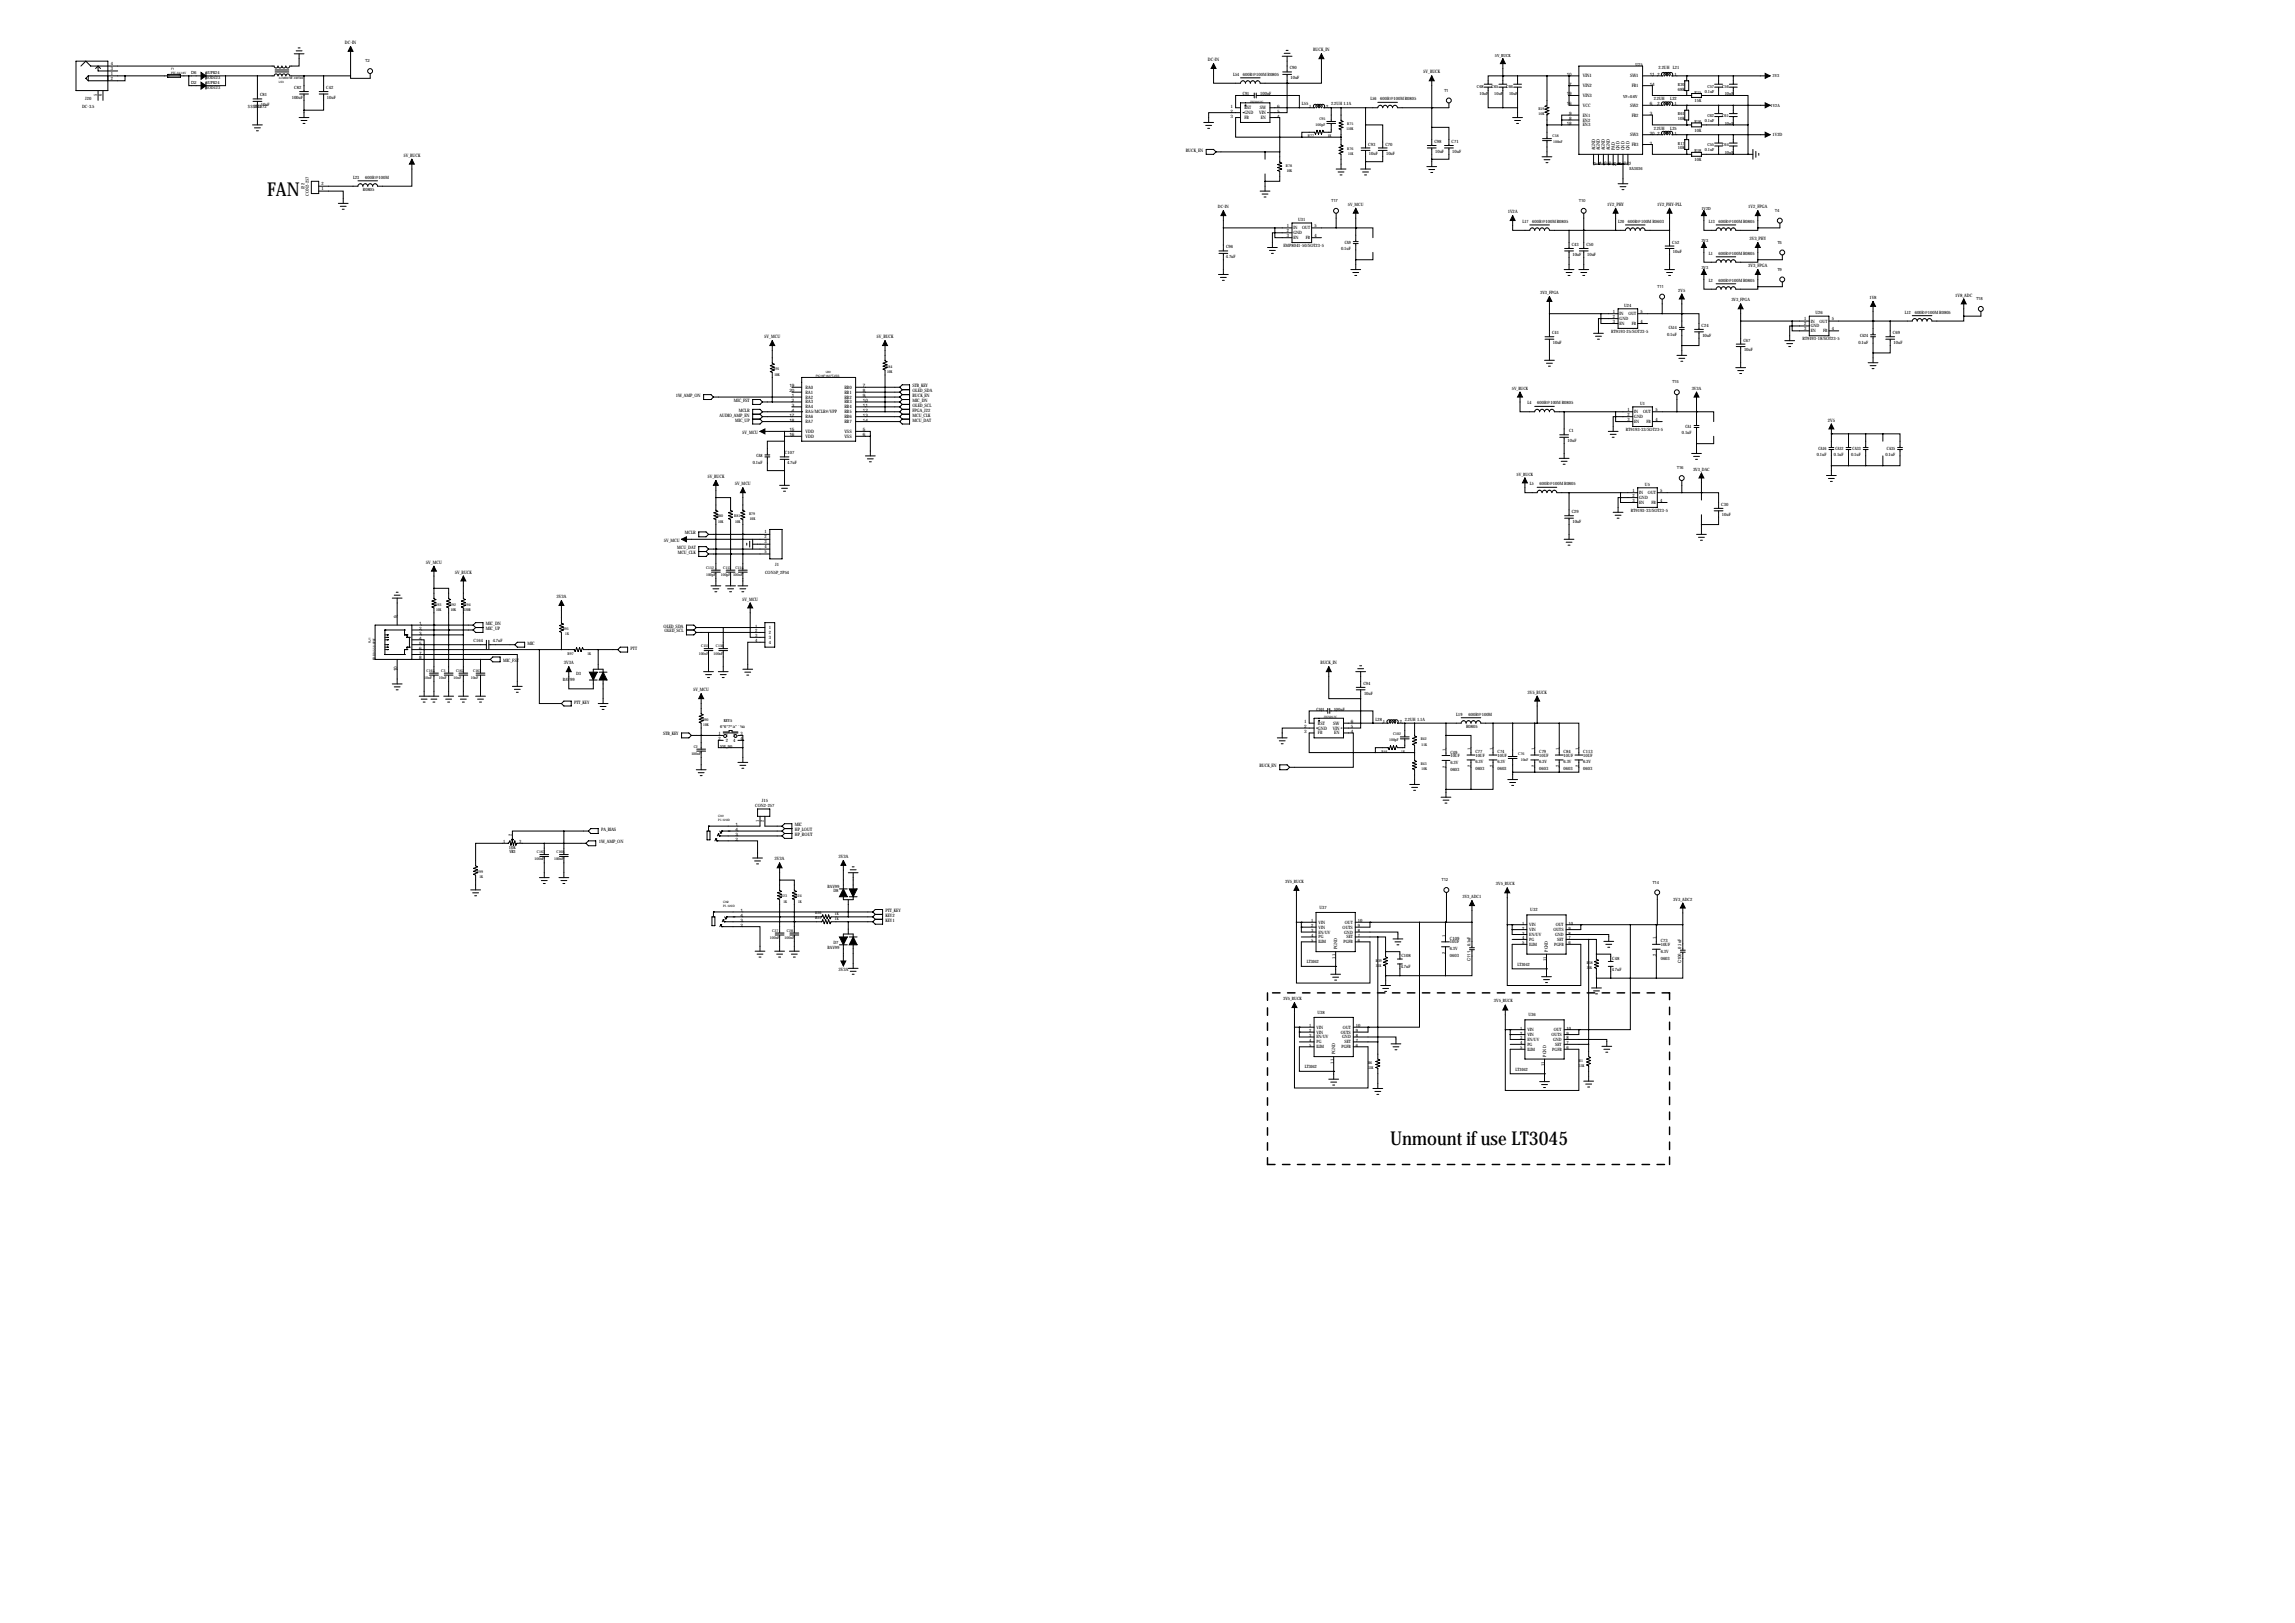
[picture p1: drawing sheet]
<svg xmlns="http://www.w3.org/2000/svg" width="1189mm" height="841mm" viewBox="0 0 1189 841" stroke-linecap="round" stroke-linejoin="round" font-family="sans-serif">
<defs><g id="words">
<g font-size="9.9">
<text x="138" y="102">FAN</text>
<text x="720" y="593">Unmount if use LT3045</text>
</g>
<g font-size="2.4">
<text x="179" y="23">DC-IN</text>
<text x="680" y="27">BUCK_IN</text>
<text x="626" y="32">DC-IN</text>
<text x="737" y="38">5V_BUCK</text>
<text x="812" y="39">10</text>
<text x="820" y="40">VIN1</text>
<text x="844" y="40">SW1</text>
<text x="855" y="39">11</text>
<text x="813" y="44">7</text>
<text x="820" y="45">VIN2</text>
<text x="845" y="45">FB1</text>
<text x="855" y="44">14</text>
<text x="812" y="49">19</text>
<text x="820" y="50">VIN3</text>
<text x="128" y="56">$$$11572</text>
<text x="131" y="56">3V3</text>
<text x="637" y="56">1</text>
<text x="637" y="58">2</text>
<text x="645" y="57">BST</text>
<text x="645" y="59">GND</text>
<text x="652" y="59">VIN</text>
<text x="653" y="57">SW</text>
<text x="662" y="58">5</text>
<text x="662" y="56">6</text>
<text x="812" y="55">16</text>
<text x="813" y="60">9</text>
<text x="820" y="55">VCC</text>
<text x="844" y="55">SW2</text>
<text x="855" y="55">6</text>
<text x="855" y="60">3</text>
<text x="637" y="61">3</text>
<text x="645" y="62">FB</text>
<text x="653" y="62">EN</text>
<text x="662" y="61">4</text>
<text x="812" y="65">18</text>
<text x="813" y="62">8</text>
<text x="820" y="60">EN1</text>
<text x="820" y="63">EN2</text>
<text x="820" y="65">EN3</text>
<text x="845" y="60">FB2</text>
<text x="844" y="71">SW3</text>
<text x="855" y="70">20</text>
<text x="826" y="78" transform="rotate(-90 826 78)">AGND</text>
<text x="829" y="78" transform="rotate(-90 829 78)">AGND</text>
<text x="831" y="78" transform="rotate(-90 831 78)">AGND</text>
<text x="834" y="78" transform="rotate(-90 834 78)">AGND</text>
<text x="836" y="78" transform="rotate(-90 836 78)">PAD</text>
<text x="839" y="78" transform="rotate(-90 839 78)">GND</text>
<text x="842" y="78" transform="rotate(-90 842 78)">GND</text>
<text x="844" y="78" transform="rotate(-90 844 78)">GND</text>
<text x="845" y="76">FB3</text>
<text x="855" y="75">2</text>
<text x="209" y="81">5V_BUCK</text>
<text x="614" y="79">BUCK_EN</text>
<text x="827" y="86" transform="rotate(-90 827 86)">17</text>
<text x="830" y="85" transform="rotate(-90 830 85)">4</text>
<text x="832" y="86" transform="rotate(-90 832 86)">13</text>
<text x="835" y="86" transform="rotate(-90 835 86)">15</text>
<text x="837" y="86" transform="rotate(-90 837 86)">21</text>
<text x="840" y="85" transform="rotate(-90 840 85)">1</text>
<text x="842" y="85" transform="rotate(-90 842 85)">5</text>
<text x="845" y="86" transform="rotate(-90 845 86)">12</text>
<text x="833" y="107">1V2_PHY</text>
<text x="858" y="107">1V2_PHY-PLL</text>
<text x="906" y="108">1V2_FPGA</text>
<text x="781" y="110">1V2A</text>
<text x="906" y="124">3V3_PHY</text>
<text x="906" y="138">3V3_FPGA</text>
<text x="1013" y="154">1V8_ADC</text>
<text x="396" y="175">5V_MCU</text>
<text x="454" y="175">5V_BUCK</text>
<text x="409" y="201">19</text>
<text x="409" y="203">20</text>
<text x="417" y="201">RA0</text>
<text x="417" y="204">RA1</text>
<text x="437" y="201">RB0</text>
<text x="437" y="204">RB1</text>
<text x="447" y="201">7</text>
<text x="447" y="203">8</text>
<text x="473" y="203">OLED_SDA</text>
<text x="473" y="201">STB_KEY</text>
<text x="350" y="206">1W_AMP_ON</text>
<text x="380" y="208">MIC_FST</text>
<text x="410" y="206">1</text>
<text x="410" y="208">2</text>
<text x="417" y="206">RA2</text>
<text x="417" y="209">RA3</text>
<text x="437" y="206">RB2</text>
<text x="437" y="209">RB3</text>
<text x="447" y="206">9</text>
<text x="447" y="208">10</text>
<text x="473" y="206">BUCK_EN</text>
<text x="473" y="208">MIC_DN</text>
<text x="373" y="216">AUDIO_AMP_EN</text>
<text x="383" y="213">MCLR</text>
<text x="409" y="216">17</text>
<text x="410" y="211">3</text>
<text x="410" y="213">4</text>
<text x="417" y="212">RA4</text>
<text x="417" y="214">RA5/MCLR#/VPP</text>
<text x="437" y="212">RB4</text>
<text x="437" y="214">RB5</text>
<text x="447" y="211">11</text>
<text x="447" y="213">12</text>
<text x="447" y="216">13</text>
<text x="473" y="216">MCU_CLK</text>
<text x="473" y="213">FPGA_J22</text>
<text x="473" y="211">OLED_SCL</text>
<text x="381" y="218">MIC_UP</text>
<text x="409" y="218">18</text>
<text x="417" y="217">RA6</text>
<text x="417" y="219">RA7</text>
<text x="437" y="217">RB6</text>
<text x="437" y="219">RB7</text>
<text x="447" y="218">14</text>
<text x="473" y="218">MCU_DAT</text>
<text x="947" y="218">2V5</text>
<text x="384" y="225">5V_MCU</text>
<text x="409" y="223">15</text>
<text x="409" y="226">16</text>
<text x="417" y="224">VDD</text>
<text x="417" y="227">VDD</text>
<text x="437" y="224">VSS</text>
<text x="437" y="227">VSS</text>
<text x="447" y="223">5</text>
<text x="447" y="226">6</text>
<text x="366" y="248">5V_BUCK</text>
<text x="381" y="251">5V_MCU</text>
<text x="344" y="281">5V_MCU</text>
<text x="355" y="277">MCLR</text>
<text x="351" y="284">MCU_DAT</text>
<text x="351" y="287">MCU_CLK</text>
<text x="221" y="292">5V_MCU</text>
<text x="236" y="297">5V_BUCK</text>
<text x="288" y="310">3V3A</text>
<text x="384" y="311">5V_MCU</text>
<text x="206" y="320" transform="rotate(-90 206 320)">9</text>
<text x="217" y="324">1</text>
<text x="252" y="324">MIC_DN</text>
<text x="217" y="329">3</text>
<text x="217" y="326">2</text>
<text x="252" y="326">MIC_UP</text>
<text x="344" y="325">OLED_SDA</text>
<text x="344" y="328">OLED_SCL</text>
<text x="391" y="325">1</text>
<text x="391" y="328">2</text>
<text x="398" y="326">1</text>
<text x="398" y="328">2</text>
<text x="217" y="334">5</text>
<text x="217" y="331">4</text>
<text x="273" y="334">MIC</text>
<text x="391" y="330">3</text>
<text x="391" y="333">4</text>
<text x="398" y="331">3</text>
<text x="398" y="333">4</text>
<text x="217" y="336">6</text>
<text x="217" y="339">7</text>
<text x="217" y="342">8</text>
<text x="327" y="336">PTT</text>
<text x="206" y="348" transform="rotate(-90 206 348)">10</text>
<text x="261" y="343">MIC_FST</text>
<text x="292" y="344">3V3A</text>
<text x="684" y="344">BUCK_IN</text>
<text x="359" y="358">5V_MCU</text>
<text x="791" y="359">3V5_BUCK</text>
<text x="297" y="364">PTT_KEY</text>
<text x="676" y="375">1</text>
<text x="676" y="377">2</text>
<text x="683" y="375">BST</text>
<text x="683" y="378">GND</text>
<text x="690" y="378">VIN</text>
<text x="691" y="375">SW</text>
<text x="700" y="377">5</text>
<text x="700" y="375">6</text>
<text x="344" y="381">STB_KEY</text>
<text x="372" y="381">1</text>
<text x="372" y="383">2</text>
<text x="376" y="382">1</text>
<text x="380" y="382">3</text>
<text x="384" y="381">3</text>
<text x="384" y="383">4</text>
<text x="676" y="380">3</text>
<text x="683" y="380">FB</text>
<text x="691" y="380">EN</text>
<text x="700" y="380">4</text>
<text x="376" y="384">2</text>
<text x="380" y="384">4</text>
<text x="652" y="397">BUCK_EN</text>
<text x="311" y="430">PA_BIAS</text>
<text x="381" y="430">4</text>
<text x="381" y="428">1</text>
<text x="412" y="430">HP_LOUT</text>
<text x="412" y="428">MIC</text>
<text x="310" y="437">1W_AMP_ON</text>
<text x="381" y="436">2</text>
<text x="381" y="433">3</text>
<text x="412" y="433">HP_ROUT</text>
<text x="401" y="446">3V3A</text>
<text x="434" y="444">3V3A</text>
<text x="384" y="472">1</text>
<text x="459" y="472">PTT_KEY</text>
<text x="384" y="475">4</text>
<text x="384" y="480">2</text>
<text x="384" y="477">3</text>
<text x="459" y="477">KEY1</text>
<text x="459" y="475">KEY2</text>
<text x="434" y="503">3V3A</text>
</g>
<g font-size="2.3">
<text x="57" y="34">4</text>
<text x="668" y="36">C90</text>
<text x="859" y="35">2.2UH L21</text>
<text x="57" y="39">1</text>
<text x="57" y="41">2</text>
<text x="57" y="36">3</text>
<text x="639" y="39">L54</text>
<text x="644" y="39">600R@100MR0805</text>
<text x="668" y="41">10uF</text>
<text x="859" y="39">2</text>
<text x="867" y="39">1</text>
<text x="152" y="46">C82</text>
<text x="169" y="46">C42</text>
<text x="869" y="47">68K</text>
<text x="44" y="52">J20</text>
<text x="50" y="50" transform="rotate(-90 50 50)">5</text>
<text x="53" y="50" transform="rotate(-90 53 50)">6</text>
<text x="135" y="50">C81</text>
<text x="151" y="51">100uF</text>
<text x="169" y="51">10uF</text>
<text x="644" y="49">C91</text>
<text x="653" y="49">100nF</text>
<text x="710" y="52">L56</text>
<text x="715" y="52">600R@100MR0805</text>
<text x="857" y="52">2.2UH</text>
<text x="865" y="52">L22</text>
<text x="878" y="53">15K</text>
<text x="43" y="56">DC-3.5</text>
<text x="135" y="55">10uF</text>
<text x="674" y="55">L55</text>
<text x="678" y="56">1</text>
<text x="687" y="56">2</text>
<text x="690" y="55">2.2UH1.1A</text>
<text x="859" y="55">2</text>
<text x="867" y="55">1</text>
<text x="869" y="62">10K</text>
<text x="857" y="67">2.2UH</text>
<text x="859" y="70">2</text>
<text x="865" y="67">L25</text>
<text x="867" y="70">1</text>
<text x="878" y="68">10K</text>
<text x="918" y="71">1V2D</text>
<text x="709" y="75">C93</text>
<text x="718" y="75">C70</text>
<text x="743" y="74">C98</text>
<text x="752" y="74">C71</text>
<text x="869" y="77">10K</text>
<text x="709" y="80">10uF</text>
<text x="718" y="80">10uF</text>
<text x="743" y="79">10uF</text>
<text x="752" y="79">10uF</text>
<text x="878" y="83">10K</text>
<text x="167" y="96">2</text>
<text x="183" y="93">L23</text>
<text x="189" y="93">600R@100M</text>
<text x="158" y="98" transform="rotate(-90 158 98)">J22</text>
<text x="160" y="101" transform="rotate(-90 160 101)">CON2-257</text>
<text x="167" y="98">1</text>
<text x="188" y="99">R0805</text>
<text x="631" y="108">DC-IN</text>
<text x="698" y="107">5V_MCU</text>
<text x="667" y="118">1</text>
<text x="670" y="119">IN</text>
<text x="672" y="114">U31</text>
<text x="675" y="119">OUT</text>
<text x="681" y="118">5</text>
<text x="789" y="115">L17</text>
<text x="794" y="115">600R@100MR0805</text>
<text x="838" y="115">L20</text>
<text x="843" y="115">600R@100MR0603</text>
<text x="885" y="115">L13</text>
<text x="890" y="115">600R@100MR0805</text>
<text x="667" y="120">2</text>
<text x="667" y="123">3</text>
<text x="670" y="121">GND</text>
<text x="670" y="124">EN</text>
<text x="676" y="124">FB</text>
<text x="681" y="123">4</text>
<text x="635" y="129">C96</text>
<text x="665" y="128">EMP8041-50/SOT23-5</text>
<text x="695" y="130">0.1uF</text>
<text x="697" y="126">CA9</text>
<text x="814" y="127">C43</text>
<text x="822" y="127">C50</text>
<text x="866" y="126">C52</text>
<text x="867" y="131">10uF</text>
<text x="635" y="134">4.7uF</text>
<text x="815" y="133">10uF</text>
<text x="822" y="133">10uF</text>
<text x="885" y="132">L1</text>
<text x="890" y="132">600R@100MR0805</text>
<text x="885" y="146">L2</text>
<text x="890" y="146">600R@100MR0805</text>
<text x="798" y="152">3V3_FPGA</text>
<text x="869" y="151">2V5</text>
<text x="968" y="155">1V8</text>
<text x="835" y="162">1</text>
<text x="841" y="159">U24</text>
<text x="850" y="162">5</text>
<text x="897" y="156">3V3_FPGA</text>
<text x="835" y="165">2</text>
<text x="835" y="167">3</text>
<text x="839" y="163">IN</text>
<text x="839" y="166">GND</text>
<text x="844" y="163">OUT</text>
<text x="850" y="167">4</text>
<text x="935" y="166">1</text>
<text x="938" y="167">IN</text>
<text x="940" y="163">U26</text>
<text x="943" y="167">OUT</text>
<text x="949" y="166">5</text>
<text x="987" y="162">L12</text>
<text x="992" y="162">600R@100MR0805</text>
<text x="804" y="173">C41</text>
<text x="835" y="172">RT9193-25/SOT23-5</text>
<text x="839" y="168">EN</text>
<text x="845" y="168">FB</text>
<text x="864" y="171">CA14</text>
<text x="881" y="169">C24</text>
<text x="935" y="168">2</text>
<text x="935" y="171">3</text>
<text x="938" y="170">GND</text>
<text x="938" y="172">EN</text>
<text x="944" y="172">FB</text>
<text x="949" y="171">4</text>
<text x="981" y="173">C69</text>
<text x="804" y="178">10uF</text>
<text x="864" y="174">0.1uF</text>
<text x="882" y="174">10uF</text>
<text x="903" y="177">C67</text>
<text x="934" y="176">RT9193-18/SOT23-5</text>
<text x="963" y="178">0.1uF</text>
<text x="964" y="174">CA24</text>
<text x="981" y="178">10uF</text>
<text x="903" y="182">10uF</text>
<text x="783" y="202">5V_BUCK</text>
<text x="876" y="202">3V3A</text>
<text x="791" y="209">L4</text>
<text x="796" y="209">600R@100MR0805</text>
<text x="850" y="210">U1</text>
<text x="843" y="213">1</text>
<text x="843" y="215">2</text>
<text x="847" y="214">IN</text>
<text x="851" y="214">OUT</text>
<text x="858" y="213">5</text>
<text x="843" y="218">3</text>
<text x="847" y="217">GND</text>
<text x="847" y="219">EN</text>
<text x="853" y="219">FB</text>
<text x="858" y="218">4</text>
<text x="873" y="221">CA1</text>
<text x="813" y="224">C1</text>
<text x="842" y="223">RT9193-33/SOT23-5</text>
<text x="871" y="225">0.1uF</text>
<text x="812" y="229">10uF</text>
<text x="942" y="233">CA16</text>
<text x="951" y="233">CA32</text>
<text x="960" y="233">CA33</text>
<text x="977" y="233">CA35</text>
<text x="392" y="237">CA8</text>
<text x="407" y="235">C107</text>
<text x="941" y="236">0.1uF</text>
<text x="950" y="236">0.1uF</text>
<text x="959" y="236">0.1uF</text>
<text x="977" y="236">0.1uF</text>
<text x="390" y="240">0.1uF</text>
<text x="408" y="240">4.7uF</text>
<text x="877" y="244">3V3_DAC</text>
<text x="786" y="246">5V_BUCK</text>
<text x="792" y="251">L5</text>
<text x="798" y="251">600R@100MR0805</text>
<text x="852" y="252">U5</text>
<text x="846" y="255">1</text>
<text x="846" y="257">2</text>
<text x="849" y="256">IN</text>
<text x="854" y="256">OUT</text>
<text x="860" y="255">5</text>
<text x="846" y="260">3</text>
<text x="849" y="259">GND</text>
<text x="849" y="261">EN</text>
<text x="856" y="261">FB</text>
<text x="860" y="260">4</text>
<text x="892" y="262">C30</text>
<text x="814" y="266">C29</text>
<text x="845" y="265">RT9193-33/SOT23-5</text>
<text x="892" y="267">10uF</text>
<text x="815" y="271">10uF</text>
<text x="396" y="276">1</text>
<text x="396" y="279">2</text>
<text x="396" y="281">3</text>
<text x="396" y="284">4</text>
<text x="396" y="286">5</text>
<text x="402" y="293">J1</text>
<text x="396" y="297">CON5P_2P54</text>
<text x="245" y="333">C164</text>
<text x="255" y="333">4.7uF</text>
<text x="292" y="353">BAV99</text>
<text x="298" y="349">D3</text>
<text x="706" y="355">C94</text>
<text x="707" y="360">10uF</text>
<text x="682" y="368">C101</text>
<text x="691" y="368">100nF</text>
<text x="754" y="371">L19</text>
<text x="761" y="371">600R@100M</text>
<text x="712" y="373">L28</text>
<text x="716" y="375">1</text>
<text x="725" y="375">2</text>
<text x="728" y="373">2.2UH1.1A</text>
<text x="759" y="377">R0805</text>
<text x="749" y="389" transform="rotate(-90 749 389)">1</text>
<text x="762" y="389" transform="rotate(-90 762 389)">1</text>
<text x="773" y="389" transform="rotate(-90 773 389)">1</text>
<text x="795" y="389" transform="rotate(-90 795 389)">1</text>
<text x="808" y="389" transform="rotate(-90 808 389)">1</text>
<text x="818" y="389" transform="rotate(-90 818 389)">1</text>
<text x="751" y="390">C49</text>
<text x="751" y="396">6.3V</text>
<text x="751" y="392">10UF</text>
<text x="764" y="390">C77</text>
<text x="764" y="395">6.3V</text>
<text x="764" y="392">10UF</text>
<text x="776" y="390">C74</text>
<text x="776" y="395">6.3V</text>
<text x="776" y="392">10UF</text>
<text x="797" y="390">C79</text>
<text x="797" y="395">6.3V</text>
<text x="797" y="392">10UF</text>
<text x="810" y="390">C84</text>
<text x="810" y="395">6.3V</text>
<text x="810" y="392">10UF</text>
<text x="820" y="390">C113</text>
<text x="820" y="395">6.3V</text>
<text x="820" y="392">10UF</text>
<text x="749" y="398" transform="rotate(-90 749 398)">2</text>
<text x="751" y="399">0603</text>
<text x="762" y="397" transform="rotate(-90 762 397)">2</text>
<text x="764" y="399">0603</text>
<text x="773" y="397" transform="rotate(-90 773 397)">2</text>
<text x="776" y="399">0603</text>
<text x="795" y="397" transform="rotate(-90 795 397)">2</text>
<text x="797" y="399">0603</text>
<text x="808" y="397" transform="rotate(-90 808 397)">2</text>
<text x="810" y="399">0603</text>
<text x="818" y="397" transform="rotate(-90 818 397)">2</text>
<text x="820" y="399">0603</text>
<text x="391" y="418">CON2-257</text>
<text x="395" y="415">J15</text>
<text x="393" y="426" transform="rotate(-90 393 426)">1</text>
<text x="396" y="426" transform="rotate(-90 396 426)">2</text>
<text x="261" y="437">1</text>
<text x="265" y="433" transform="rotate(-90 265 433)">2</text>
<text x="269" y="437">3</text>
<text x="264" y="440">10K</text>
<text x="264" y="442">VR3</text>
<text x="429" y="460">BAV99</text>
<text x="666" y="457">3V5_BUCK</text>
<text x="775" y="458">3V5_BUCK</text>
<text x="432" y="462">D8</text>
<text x="758" y="465">3V3_ADC1</text>
<text x="867" y="467">3V3_ADC2</text>
<text x="684" y="471">U37</text>
<text x="793" y="472">U32</text>
<text x="679" y="478">1</text>
<text x="683" y="478">VIN</text>
<text x="697" y="478">OUT</text>
<text x="703" y="478">10</text>
<text x="788" y="479">1</text>
<text x="792" y="480">VIN</text>
<text x="806" y="480">OUT</text>
<text x="813" y="479">10</text>
<text x="679" y="480">2</text>
<text x="679" y="483">3</text>
<text x="679" y="485">4</text>
<text x="683" y="481">VIN</text>
<text x="683" y="484">EN/UV</text>
<text x="696" y="481">OUTS</text>
<text x="696" y="484">GND</text>
<text x="703" y="485">7</text>
<text x="703" y="483">8</text>
<text x="703" y="480">9</text>
<text x="749" y="485" transform="rotate(-90 749 485)">1</text>
<text x="788" y="482">2</text>
<text x="788" y="484">3</text>
<text x="792" y="482">VIN</text>
<text x="792" y="485">EN/UV</text>
<text x="805" y="482">OUTS</text>
<text x="806" y="485">GND</text>
<text x="813" y="484">8</text>
<text x="813" y="482">9</text>
<text x="429" y="491">BAV99</text>
<text x="432" y="489">D7</text>
<text x="679" y="488">5</text>
<text x="683" y="486">PG</text>
<text x="683" y="489">ILIM</text>
<text x="693" y="492" transform="rotate(-90 693 492)">PGND</text>
<text x="696" y="489">PGFB</text>
<text x="697" y="486">SET</text>
<text x="703" y="488">6</text>
<text x="751" y="487">C109</text>
<text x="751" y="489">10UF</text>
<text x="762" y="490" transform="rotate(-90 762 490)">0.1uF</text>
<text x="788" y="487">4</text>
<text x="788" y="489">5</text>
<text x="792" y="487">PG</text>
<text x="792" y="490">ILIM</text>
<text x="805" y="490">PGFB</text>
<text x="807" y="487">SET</text>
<text x="813" y="489">6</text>
<text x="813" y="487">7</text>
<text x="858" y="487" transform="rotate(-90 858 487)">1</text>
<text x="860" y="488">C73</text>
<text x="860" y="490">10UF</text>
<text x="871" y="491" transform="rotate(-90 871 491)">0.1uF</text>
<text x="692" y="497" transform="rotate(-90 692 497)">11</text>
<text x="726" y="496">C108</text>
<text x="749" y="494" transform="rotate(-90 749 494)">2</text>
<text x="751" y="492">6.3V</text>
<text x="751" y="496">0603</text>
<text x="762" y="498" transform="rotate(-90 762 498)">C111</text>
<text x="801" y="498" transform="rotate(-90 801 498)">11</text>
<text x="802" y="493" transform="rotate(-90 802 493)">PGND</text>
<text x="835" y="497">C48</text>
<text x="858" y="495" transform="rotate(-90 858 495)">2</text>
<text x="860" y="493">6.3V</text>
<text x="860" y="497">0603</text>
<text x="677" y="499">LT3042</text>
<text x="726" y="502">4.7uF</text>
<text x="786" y="500">LT3042</text>
<text x="835" y="503">4.7uF</text>
<text x="871" y="499" transform="rotate(-90 871 499)">C106</text>
<text x="665" y="518">3V5_BUCK</text>
<text x="774" y="519">3V5_BUCK</text>
<text x="682" y="525">U38</text>
<text x="792" y="526">U36</text>
<text x="678" y="532">1</text>
<text x="682" y="533">VIN</text>
<text x="696" y="533">OUT</text>
<text x="702" y="532">10</text>
<text x="787" y="533">1</text>
<text x="812" y="533">10</text>
<text x="678" y="535">2</text>
<text x="678" y="537">3</text>
<text x="678" y="540">4</text>
<text x="682" y="535">VIN</text>
<text x="682" y="538">EN/UV</text>
<text x="694" y="535">OUTS</text>
<text x="695" y="538">GND</text>
<text x="702" y="540">7</text>
<text x="702" y="537">8</text>
<text x="702" y="535">9</text>
<text x="787" y="536">2</text>
<text x="787" y="538">3</text>
<text x="791" y="534">VIN</text>
<text x="791" y="537">VIN</text>
<text x="791" y="539">EN/UV</text>
<text x="804" y="537">OUTS</text>
<text x="805" y="539">GND</text>
<text x="805" y="534">OUT</text>
<text x="812" y="538">8</text>
<text x="812" y="536">9</text>
<text x="678" y="542">5</text>
<text x="682" y="540">PG</text>
<text x="682" y="543">ILIM</text>
<text x="695" y="543">PGFB</text>
<text x="696" y="540">SET</text>
<text x="702" y="542">6</text>
<text x="787" y="541">4</text>
<text x="787" y="543">5</text>
<text x="791" y="542">PG</text>
<text x="791" y="544">ILIM</text>
<text x="804" y="544">PGFB</text>
<text x="806" y="542">SET</text>
<text x="812" y="543">6</text>
<text x="812" y="541">7</text>
<text x="691" y="551" transform="rotate(-90 691 551)">11</text>
<text x="692" y="546" transform="rotate(-90 692 546)">PGND</text>
<text x="801" y="547" transform="rotate(-90 801 547)">PGND</text>
<text x="676" y="553">LT3042</text>
<text x="785" y="555">LT3042</text>
<text x="800" y="552" transform="rotate(-90 800 552)">11</text>
</g>
<g font-size="2.2">
<text x="774" y="29">5V_BUCK</text>
<text x="189" y="32">T2</text>
<text x="847" y="34">U25</text>
<text x="99" y="39">D6</text>
<text x="107" y="41">SOD123</text>
<text x="107" y="39">SUPK24</text>
<text x="918" y="40">3V3</text>
<text x="99" y="44">D2</text>
<text x="107" y="46">SOD123</text>
<text x="107" y="44">SUPK24</text>
<text x="748" y="47">T1</text>
<text x="765" y="45">C68</text>
<text x="773" y="45">C65</text>
<text x="780" y="45">C66</text>
<text x="869" y="44">R20</text>
<text x="883" y="48">0.1uF</text>
<text x="884" y="45">C57</text>
<text x="892" y="45">C56</text>
<text x="766" y="49">10uF</text>
<text x="774" y="49">10uF</text>
<text x="782" y="49">10uF</text>
<text x="841" y="51">VF=0.6V</text>
<text x="878" y="48">R15</text>
<text x="893" y="49">10uF</text>
<text x="869" y="60">R61</text>
<text x="917" y="55">1V2A</text>
<text x="878" y="64">R16</text>
<text x="883" y="63">0.1uF</text>
<text x="884" y="61">C62</text>
<text x="892" y="61">C61</text>
<text x="893" y="65">10uF</text>
<text x="869" y="75">R17</text>
<text x="884" y="76">C55</text>
<text x="892" y="76">C64</text>
<text x="878" y="79">R18</text>
<text x="883" y="78">0.1uF</text>
<text x="893" y="80">10uF</text>
<text x="844" y="88">EA3036</text>
<text x="690" y="105">T17</text>
<text x="818" y="105">T10</text>
<text x="881" y="109">1V2D</text>
<text x="919" y="110">T4</text>
<text x="881" y="125">3V3</text>
<text x="921" y="126">T5</text>
<text x="881" y="139">3V3</text>
<text x="921" y="140">T9</text>
<text x="859" y="149">T11</text>
<text x="1024" y="155">T18</text>
<text x="866" y="199">T15</text>
<text x="869" y="243">T16</text>
<text x="373" y="377">6*6*7²à°´¼ü</text>
<text x="375" y="374">KEY5</text>
<text x="373" y="388">SW_90</text>
<text x="747" y="456">T12</text>
<text x="856" y="458">T14</text>
</g>
<g font-size="2">
<text x="797" y="57">R19</text>
<text x="797" y="60">10K</text>
<text x="681" y="65">100pF</text>
<text x="684" y="62">C95</text>
<text x="698" y="65">R75</text>
<text x="678" y="71">R77</text>
<text x="688" y="71">1K</text>
<text x="697" y="68">110K</text>
<text x="804" y="71">C58</text>
<text x="698" y="77">R76</text>
<text x="805" y="74">100nF</text>
<text x="698" y="80">15K</text>
<text x="666" y="86">R78</text>
<text x="667" y="89">10K</text>
<text x="401" y="192">R91</text>
<text x="459" y="190">R84</text>
<text x="401" y="195">10K</text>
<text x="460" y="193">10K</text>
<text x="371" y="268">R80</text>
<text x="380" y="268">R81</text>
<text x="388" y="267">R79</text>
<text x="388" y="269">10K</text>
<text x="372" y="271">10K</text>
<text x="381" y="271">10K</text>
<text x="366" y="295">C152</text>
<text x="366" y="298">100pF</text>
<text x="373" y="298">100pF</text>
<text x="375" y="295">C153</text>
<text x="380" y="298">100nF</text>
<text x="381" y="295">C154</text>
<text x="225" y="314">R93</text>
<text x="226" y="316">10K</text>
<text x="233" y="314">R92</text>
<text x="234" y="316">10K</text>
<text x="240" y="316">220R</text>
<text x="241" y="314">R94</text>
<text x="291" y="326">R95</text>
<text x="293" y="329">1K</text>
<text x="363" y="335">C155</text>
<text x="371" y="335">C156</text>
<text x="294" y="339">R97</text>
<text x="304" y="339">1K</text>
<text x="362" y="339">100nF</text>
<text x="370" y="339">100nF</text>
<text x="221" y="348">C161</text>
<text x="229" y="348">C3</text>
<text x="236" y="348">C162</text>
<text x="245" y="348">C163</text>
<text x="220" y="352">10nF</text>
<text x="227" y="352">10nF</text>
<text x="235" y="352">10nF</text>
<text x="244" y="352">10nF</text>
<text x="364" y="373">R90</text>
<text x="364" y="376">10K</text>
<text x="720" y="384">100pF</text>
<text x="722" y="381">C102</text>
<text x="736" y="384">R42</text>
<text x="359" y="387">C2</text>
<text x="716" y="390">R44</text>
<text x="726" y="390">1K</text>
<text x="736" y="386">51K</text>
<text x="358" y="391">100nF</text>
<text x="787" y="391">C76</text>
<text x="788" y="394">10nF</text>
<text x="736" y="396">R43</text>
<text x="736" y="399">10K</text>
<text x="278" y="442">C167</text>
<text x="288" y="442">C168</text>
<text x="277" y="446">100nF</text>
<text x="287" y="446">100nF</text>
<text x="247" y="452">R99</text>
<text x="248" y="455">1K</text>
<text x="405" y="465">R23</text>
<text x="406" y="468">1K</text>
<text x="412" y="465">R24</text>
<text x="413" y="468">1K</text>
<text x="422" y="474">R26</text>
<text x="433" y="474">1K</text>
<text x="422" y="476">R25</text>
<text x="433" y="476">1K</text>
<text x="400" y="483">C27</text>
<text x="408" y="483">C28</text>
<text x="399" y="486">100nF</text>
<text x="406" y="486">100nF</text>
<text x="713" y="498">R39</text>
<text x="713" y="501">33K</text>
<text x="822" y="500">R38</text>
<text x="822" y="502">33K</text>
<text x="709" y="551">R6</text>
<text x="818" y="550">R1</text>
<text x="709" y="554">33K</text>
<text x="818" y="553">33K</text>
</g>
<g font-size="1.6">
<text x="89" y="36">F1</text>
<text x="89" y="39">PTC-3A/18V</text>
<text x="145" y="41">ACM9070F-102T40</text>
<text x="145" y="43">L53</text>
<text x="648" y="53">JW5057C</text>
<text x="423" y="195">PIC16F1827T-I/SS</text>
<text x="428" y="193">U30</text>
<text x="192" y="333" transform="rotate(-90 192 333)">RJ1</text>
<text x="194" y="342" transform="rotate(-90 194 342)">KH-RJ45-56-8P8C</text>
<text x="686" y="372">JW5057C</text>
<text x="372" y="423">CN1</text>
<text x="372" y="425">PJ-320D</text>
<text x="375" y="468">CN2</text>
<text x="375" y="470">PJ-320D</text>
</g>
</g></defs>
<path d="M657 514v89M865 514h-208M657 603h208M865 603v-89" fill="none" stroke="#000" stroke-width=".76" stroke-dasharray="3.9 3.9"/>
<g fill="none" stroke="#000" stroke-width=".52">
<path d="M39 32h17v15h-17zM46 39h58M46 39v3M46 39l-2 2 2 1M51 34l-1 1M51 34v3h10M51 34l1 1M65 39v3h-19M87 39h6v1h-6zM98 39v5h6M107 39h35a1 1 0 0 1 1-1 1 1 0 0 1 1 1 1 1 0 0 1 1-1 1 1 0 0 1 1 1 1 1 0 0 1 1-1 1 1 0 0 1 1 1 1 1 0 0 1 1-1 1 1 0 0 1 1 1h32M107 38v3"/>
<path d="M117 39v5h-10M133 39v12M142 37h8M142 36h8M152 28h5M153 26h3M154 25h1M155 28v6h-5a1 1 0 0 1-1 1 1 1 0 0 1-1-1 1 1 0 0 1-1 1 1 1 0 0 1-1-1 1 1 0 0 1-1 1 1 1 0 0 1-1-1 1 1 0 0 1-1 1 1 1 0 0 1-1-1h-95l-3-2-2 2M157 39v8M168 39v8M182 24v15M192 38v3h-10v-2"/>
<path d="M629 33v10h14a1.3 1.3 0 0 1 1-1 1.3 1.3 0 0 1 1 1 1.3 1.3 0 0 1 1-1 1.3 1.3 0 0 1 2 1 1.3 1.3 0 0 1 1-1 1.3 1.3 0 0 1 1 1 1.3 1.3 0 0 1 2-1 1.3 1.3 0 0 1 1 1h14M664 29h5M664 39h5M664 37h5M665 28h3M666 26h1M667 29v8M667 39v4M685 28v15h-18M742 39v36M779 39h-8v5M779 39h.1"/>
<path d="M779 39h39M779 30v14M786 39v5M801 39v16h-1l2 1-2 1h2l-2 1 2 1h-1v13M813 39h.1M813 39v16h5M818 34h33v46h-33zM851 39h10M861 39a1 1 0 0 1 0-1 1 1 0 0 1 1 0 1 1 0 0 1 0 1M861 39h.1M862 39a1 1 0 0 1 0-1 1 1 0 0 1 2 0 1 1 0 0 1 0 1 1 1 0 0 1-1-1 1 1 0 0 1 2 0 1 1 0 0 1 0 1 1 1 0 0 1 0-1 1 1 0 0 1 1 0 1 1 0 0 1 0 1M866 39h.1"/>
<path d="M866 39h51M874 39h.1M874 39v3M890 39v5M898 39v5M51 47v5M53 47v5M107 43v3M131 53h5M131 51h5M133 53v12M155 49h5"/>
<path d="M155 47h5M157 49v12M165 49h5M165 47h5M168 49v8h-11M643 58h-17v5M643 53h15v10h-15zM643 40h10M644 58h.1M650 49h-10v7h3M650 48v3M651 49h22v7"/>
<path d="M651 48v3M657 58h.1M658 56h23M667 43h.1M667 43v15h-9M681 56h.1M681 56a1 1 0 0 1 0-2 1 1 0 0 1 1 0 1 1 0 0 1 0 2 1 1 0 0 1 0-2 1 1 0 0 1 1 0 1 1 0 0 1 0 2 1 1 0 0 1 0-2 1 1 0 0 1 2 0 1 1 0 0 1 0 2 1.1 1.1 0 0 1-1-2 1 1 0 0 1 2 0 1 1 0 0 1 0 2M686 56h.1M690 56v7M695 56v6l1 1-2 1h2l-2 1 2 1-2 1h1v8l1 1h-2l2 1-2 1 2 1h-2l1 1v8M707 56v21M714 53h10"/>
<path d="M742 56h.1M751 53v3h-27a1.3 1.3 0 0 0-1-1 1.3 1.3 0 0 0-2 1 1.3 1.3 0 0 0-1-1 1.3 1.3 0 0 0-1 1 1.3 1.3 0 0 0-1-1 1.3 1.3 0 0 0-2 1 1.3 1.3 0 0 0-1-1 1.3 1.3 0 0 0-1 1h-28M769 45h4M769 44h4M771 45v11h8M776 45h5M776 44h5M779 56h7M779 45v11M784 45h4M784 44h4M786 45v16"/>
<path d="M813 49h.1M813 44h.1M813 44h5M813 49h5M818 60h-9v2M851 60h5v5h18M851 44h5v5h18M851 55h10M861 55a1 1 0 0 1 0-2 1 1 0 0 1 1 0 1 1 0 0 1 0 2M861 55h.1M862 55a1 1 0 0 1 0-2 1 1 0 0 1 2 0 1 1 0 0 1 0 2 1.1 1.1 0 0 1-1-2 1 1 0 0 1 2 0 1 1 0 0 1 0 2 1 1 0 0 1 0-2 1 1 0 0 1 1 0 1 1 0 0 1 0 2M866 55h.1"/>
<path d="M866 55h51M873 57h2v5h-2zM873 42h2v5h-2zM874 55h.1M874 49h.1M874 49h2M874 47v2M874 55v2M876 48h5v2h-5zM881 49h17M888 45h4M888 44h4"/>
<path d="M888 59h4M890 45v4M890 55v4M896 45h4M896 44h4M896 59h4M898 49h8v16M898 45v4M898 55v4M131 65h5M132 66h3M133 68h1"/>
<path d="M155 61h5M156 62h3M157 64h1M624 63h5M625 65h3M625 77h4l1 2-1 1h-4zM626 66h1M630 79h33M643 61h-3v10h34M655 79v3M658 61h5v18M663 79v5l1 1h-2l2 1-2 1 2 1h-2l1 1v5h-8"/>
<path d="M674 71h21M687 63h5M687 64h5M690 64v5h-4l-1-2v3l-1-3-1 3-1-3-1 3v-1h-7v2M705 78h5M705 77h5M707 65h9v12M707 78v10M714 78h5M714 77h5M716 78v6h-9M739 77h5"/>
<path d="M739 75h5M742 66h9v9M742 77v9M748 77h5M748 75h5M751 77v5h-9M784 61h5M785 62h3M786 64h1M799 72h5M799 73h5M801 65h17"/>
<path d="M801 73v8M809 62h9M809 62v3M825 80v5h18v-5M828 80v5M831 80v5M833 80v5M836 80v5M838 80v5M841 80v5M851 75h5v5h18M851 70h10"/>
<path d="M861 70a1 1 0 0 1 0-2 1 1 0 0 1 1 0 1 1 0 0 1 0 2M861 70h.1M862 70a1 1 0 0 1 0-2 1 1 0 0 1 2 0 1 1 0 0 1 0 2 1.1 1.1 0 0 1-1-2 1 1 0 0 1 2 0 1 1 0 0 1 0 2 1 1 0 0 1 0-2 1 1 0 0 1 1 0 1 1 0 0 1 0 2M866 70h.1M866 70h51M873 72h2v5h-2zM874 80h.1M874 65h.1M874 70h.1M874 80h2M874 65h2M874 62v3"/>
<path d="M874 70v2M874 77v3M876 64h5v2h-5zM876 79h5v2h-5zM881 80h27M881 65h25M888 60h4M888 76h4M888 74h4M890 60v5M890 70v4M890 76v4"/>
<path d="M896 60h4M896 76h4M896 74h4M898 60v5M898 70v4M898 76v4M906 80h.1M906 65v15M908 77v5M910 78v3M911 79v1M161 94h4v6h-4z"/>
<path d="M165 99h13v6M185 94h11M213 82v14h-17a1.3 1.3 0 0 0-2-1 1.3 1.3 0 0 0-1 1 1.3 1.3 0 0 0-1-1 1.3 1.3 0 0 0-2 1 1.3 1.3 0 0 0-1-1 1.3 1.3 0 0 0-1 1 1.3 1.3 0 0 0-1-1 1.3 1.3 0 0 0-2 1h-20M653 99h5M655 90v9M692 88h5M693 89h3M694 91h1M705 88h5M706 89h3M707 91h1M739 86h5"/>
<path d="M740 88h3M741 89h1M799 81h5M800 83h3M801 84h1M828 85h.1M831 85h.1M833 85h.1M836 85h.1M838 85h.1M838 85h3v10M838 95h5"/>
<path d="M839 97h3M840 98h1M841 85h.1M175 105h5M176 107h3M177 108h1M634 118h35M634 109v21M654 101h3M655 102h1M660 118v5h9M669 115h10v11h-10z"/>
<path d="M679 118h23M692 110v8M702 118h.1M702 118h9v5M702 108v17M784 112v7h8a1.3 1.3 0 0 1 2-1 1.3 1.3 0 0 1 1 1 1.3 1.3 0 0 1 1-1 1.3 1.3 0 0 1 2 1 1.3 1.3 0 0 1 1-1 1.3 1.3 0 0 1 1 1 1.3 1.3 0 0 1 1-1 1.3 1.3 0 0 1 2 1h39a1.3 1.3 0 0 1 1-1 1.3 1.3 0 0 1 2 1 1.3 1.3 0 0 1 1-1 1.3 1.3 0 0 1 1 1 1.3 1.3 0 0 1 1-1 1.3 1.3 0 0 1 2 1 1.3 1.3 0 0 1 1-1 1.3 1.3 0 0 1 1 1h13M792 117h11M813 119v10M820 119h.1M820 110v19M837 108v11M842 117h10"/>
<path d="M865 108v19M883 109v10h6a1.3 1.3 0 0 1 1-1 1.3 1.3 0 0 1 2 1 1.3 1.3 0 0 1 1-1 1.3 1.3 0 0 1 1 1 1.3 1.3 0 0 1 1-1 1.3 1.3 0 0 1 2 1 1.3 1.3 0 0 1 1-1 1.3 1.3 0 0 1 1 1h12v-1M889 117h10M911 109v9M922 115v3h-11M631 131h5M631 130h5M634 131v11M657 128h5M658 130h3M659 131h1M669 121h-10v7"/>
<path d="M679 123h6M700 140h5M701 125h3M701 126h3M702 126v14M711 131v4h-9M810 140h5M811 130h4M811 129h4M813 130v10M818 140h5M818 130h5"/>
<path d="M818 129h5M820 130v10M862 140h5M863 129h4M863 127h4M865 129v11M883 126v10h6a1.3 1.3 0 0 1 1-1 1.3 1.3 0 0 1 2 1 1.3 1.3 0 0 1 1-1 1.3 1.3 0 0 1 1 1 1.3 1.3 0 0 1 1-1 1.3 1.3 0 0 1 2 1 1.3 1.3 0 0 1 1-1 1.3 1.3 0 0 1 1 1h12v-1M883 140v10h6a1.3 1.3 0 0 1 1-1 1.3 1.3 0 0 1 2 1 1.3 1.3 0 0 1 1-1 1.3 1.3 0 0 1 1 1 1.3 1.3 0 0 1 1-1 1.3 1.3 0 0 1 2 1 1.3 1.3 0 0 1 1-1 1.3 1.3 0 0 1 1 1h12v-1M889 133h10M911 126v9M911 140v9M923 132v3h-12"/>
<path d="M631 142h5M632 144h3M633 145h1M701 141h3M702 143h1M803 154v20M811 141h3M812 143h1M819 141h3M820 143h1M838 160h10v10h-10zM861 155v7"/>
<path d="M863 141h3M864 143h1M871 152v18M889 147h10M902 157v21M923 146v3h-12M970 156v17M1017 155v9M400 176v12l1 1h-2l2 1-2 1 2 1h-2l1 1v15M458 176v11h1l-2 1 2 1-2 1h2l-2 1 1 1v21M800 176h5M800 174h5"/>
<path d="M803 162h35M803 176v11M825 173h6M827 174h3M828 176h1M829 162v6h9M838 165h-10v8M848 162h23M848 168h5M870 170h2M870 171h2M871 162h.1"/>
<path d="M871 162h9v9M871 171v13M878 171h4M878 172h4M880 172v7h-9M899 180h5M899 178h5M902 166h35M902 180v10M925 176h5M926 178h3M927 180h1"/>
<path d="M928 166v5h9M937 169h-10v7M937 164h10v10h-10zM947 171h5M969 174h3M969 173h3M970 166h.1M970 174v14M977 176h4M977 174h4M979 176v7h-9M979 166v8"/>
<path d="M991 164h10M1017 164v2h-16a1.3 1.3 0 0 0-2-1 1.3 1.3 0 0 0-1 1 1.3 1.3 0 0 0-1-1 1.3 1.3 0 0 0-1 1 1.3 1.3 0 0 0-2-1 1.3 1.3 0 0 0-1 1 1.3 1.3 0 0 0-1-1 1.3 1.3 0 0 0-1 1h-44M1026 161v3h-9M415 196h28v33h-28zM800 187h5M801 188h3M802 190h1M869 184h5M870 186h3M871 187h1M899 190h5M900 192h3"/>
<path d="M901 193h1M968 188h5M969 189h3M970 191h1M364 204h4l2 2-2 1h-4zM370 206h45M390 207h4l1 1-1 1h-4zM390 215h4M390 217h4M394 215l1 1M394 217l1 1M395 208h20"/>
<path d="M395 213h20M395 216h20M395 218h20M395 213l-1 2M395 213l-1-1h-4v8h4l1-2M395 216l-1 1M410 211h5M410 201h5M410 203h5M415 213h.1M443 213h.1M443 206h23"/>
<path d="M443 208h23M443 211h23M443 213h23M443 201h23M443 203h23M443 216h23M443 218h23M466 206l1 1M466 201l1-2h4v21h-4l-1-2M466 216l1 1M466 213l1 2M466 211l1 1"/>
<path d="M466 203l1 1M466 201l1 1M466 208l1 1M467 207h4M467 204h4M467 204l-1 2M467 215h4M467 212h4M467 217h4M467 217l-1 1M467 215l-1 1M467 212l-1 1"/>
<path d="M467 209h4M467 209l-1 2M467 202h4M467 202l-1 1M467 207l-1 1M787 203v10h8a1.3 1.3 0 0 1 1-1 1.3 1.3 0 0 1 2 1 1.3 1.3 0 0 1 1-1 1.3 1.3 0 0 1 1 1 1.3 1.3 0 0 1 1-1 1.3 1.3 0 0 1 2 1 1.3 1.3 0 0 1 1-1 1.3 1.3 0 0 1 1 1h41M795 210h10M810 213v12M837 213v5h9M846 216h-10v7M846 211h10v10h-10zM856 213h23"/>
<path d="M856 218h5M869 204v9M879 213h.1M879 213h9v5M879 203v17M949 220v12M394 223h21M396 236h3M396 237h3M398 237v7h8M404 237h5M404 238h5"/>
<path d="M406 229h-8v7M406 226h9M406 223v14M406 238v13M443 223h8v3M443 226h8M448 236h5M449 238h3M450 239h1M451 226v10M808 237h5M808 226h5"/>
<path d="M808 225h5M809 239h3M810 226v11M833 223h5M834 225h3M835 226h1M876 235h5M877 236h3M878 220h2M878 221h2M878 238h1M879 221v14"/>
<path d="M888 226v4h-9M947 232h3M947 233h3M949 225h.1M949 233v13M949 225h26M956 232h3M956 233h3M958 225v7M958 233v8M965 232h3M965 233h3"/>
<path d="M966 225v7M966 233v8M975 225h9v7M975 225v4M975 236v5M983 232h3M983 233h3M984 233v8h-9M371 258h7v6l1 1-2 1h2l-2 1 2 1-2 1h1v26M371 249v15l1 1-2 1h2l-2 1 2 1-2 1h1v26M385 253v11l1 1-2 1h2l-2 1 2 1-2 1h1v26M404 251h5"/>
<path d="M405 253h3M406 254h1M790 248v7h6a1.3 1.3 0 0 1 2-1 1.3 1.3 0 0 1 1 1 1.3 1.3 0 0 1 1-1 1.3 1.3 0 0 1 1 1 1.3 1.3 0 0 1 2-1 1.3 1.3 0 0 1 1 1 1.3 1.3 0 0 1 1-1 1.3 1.3 0 0 1 1 1h42M796 252h10M810 240h1M813 255v12M839 255v5h9M848 258h-10v7M848 253h11v10h-11zM859 255h22M871 249v6M881 255h.1"/>
<path d="M881 255h9v8M881 245v14M946 246h5M947 248h3M948 249h1M949 241h26M353 279h46M362 276h4l1 1-1 1h-4zM367 277h32M385 277h.1M390 279v5M399 274h6v15h-6z"/>
<path d="M810 279h5M811 268h4M811 267h4M813 268v11M836 265h5M837 267h3M838 268h1M859 260h5M879 277h5M880 278h3M881 280h1M881 267v10"/>
<path d="M888 265h5M888 263h5M890 265v7h-9M225 293v17l1 1h-2l2 1-2 1 2 1h-2l1 1v34M240 298v12l1 1h-2l2 1-2 1 2 1h-2l1 1v34M362 286h4M366 286l1 1M367 284h32M367 287h32M367 284l-1-1h-4v5h4l1-1M367 284l-1 2M369 295h4"/>
<path d="M369 296h4M371 284h.1M371 296v7M376 295h5M376 296h5M378 287h.1M378 296v7M383 295h4M383 296h4M385 296v7M387 281v1M388 280v3"/>
<path d="M390 282h9M811 281h3M812 282h1M203 310h5M204 308h3M205 307h1M206 310v14M225 305h7v5l1 1h-2l2 1-2 1 2 1h-2l1 1v34M291 311v12h1l-2 1 2 1-2 1h2l-2 1 1 1v8M368 303h5M369 305h3M370 307h1"/>
<path d="M376 303h5M377 305h3M378 307h1M382 303h5M383 305h3M384 307h1M389 312v18h7M199 326h.1M199 339h.1M199 329h2M199 330h2M199 326v13"/>
<path d="M199 326h11M199 335h2M199 336h2M199 339h11M199 331h2M199 334h2M201 329h.1M201 330h.1M201 331h.1M201 334h.1M201 335h.1M201 336h.1"/>
<path d="M210 326h.1M210 329h.1M210 336h.1M210 339h.1M210 329h1M210 326v3M210 336v3M210 336h1M211 329h.1M211 330h.1M211 335h.1M211 336h.1"/>
<path d="M211 330h1M211 329v1M211 335v1M211 335h1M212 330h.1M212 335h.1M212 330v5M213 331h7v30M213 339h55v17M213 329h27M213 326h32M213 336h84l1 1 1-2v2l1-2 1 2 1-2v1h18"/>
<path d="M213 334h39M213 324v18M225 324h.1M232 326h.1M245 324h-51v18h60M245 324l1-1h4v5h-4l-1-2M245 324l1 1M246 325h4M246 325l-1 1M252 332v4M253 334h14M253 332v4"/>
<path d="M268 333h4v2h-4l-1-1zM279 336v28h12M310 336v11M321 335h4v3h-4l-1-2zM356 326h3M359 326l2 2M361 325l-2-1h-3v5h3l2-1M361 325h35M361 328h35M361 325l-2 1M365 336h4M365 337h4"/>
<path d="M367 328v8M367 337v11M372 336h5M372 337h5M375 325v11M375 337v11M396 333h-9v14M396 323h5v12h-5zM203 354h5M204 356h3M205 357h1M206 342v12"/>
<path d="M223 349h4M223 350h4M225 350v11M230 349h5M230 350h5M232 350v11M238 349h4M238 350h4M240 350v11M247 349h4M247 350h4M249 342v7"/>
<path d="M249 350v11M255 340h4v3h-4l-1-1zM265 356h6M266 357h3M267 359h1M295 345v12h12v-5M305 352h4M307 348v-1h5v1M310 348h4M312 352v12M363 359v11h1l-2 1 2 1-2 1h2l-2 1 1 1v13M364 348h6"/>
<path d="M366 349h3M367 351h1M372 348h5M373 349h3M374 351h1M385 347h5M386 348h3M387 350h1M688 345v17h17M702 348h5M703 357h4M703 356h4"/>
<path d="M703 346h3M704 345h1M705 348v8M705 357v5M217 361h10M218 362h3M219 364h1M223 362h3M224 364h1M230 361h5M231 362h3M232 364h1"/>
<path d="M237 361h6M239 362h3M240 364h1M246 361h5M247 362h3M248 364h1M292 363h4v3h-4l-1-2zM310 364h5M311 366h3M312 367h1M353 380h4l1 1-1 1h-4zM375 379h3v-1h1v1h3"/>
<path d="M375 380h7M681 377h-17v5M681 380h-3v10h34M681 372h15v10h-15zM682 377h.1M688 368h-10v7h3M688 367v2M689 368h22v7M689 367v2M695 377h.1M696 380h5v17h-33M696 375h23"/>
<path d="M705 362v15h-9M719 375h.1M719 375a1 1 0 0 1 0-2 1 1 0 0 1 1 0 1 1 0 0 1 0 2M720 375a1 1 0 0 1 0-2 1 1 0 0 1 1 0 1 1 0 0 1 0 2 1 1 0 0 1 0-2 1 1 0 0 1 2 0 1 1 0 0 1 0 2 1 1 0 0 1 0-2 1 1 0 0 1 1 0 1 1 0 0 1 0 2M724 375h33a1.3 1.3 0 0 1 1-2 1.3 1.3 0 0 1 1 2 1.4 1.4 0 0 1 2-2 1.3 1.3 0 0 1 1 2 1.3 1.3 0 0 1 1-2 1.4 1.4 0 0 1 2 2 1.3 1.3 0 0 1 1-2 1.3 1.3 0 0 1 1 2h41M724 375h.1M728 375v7M733 375v6l1 1h-2l2 1-2 1 2 1-2 1h1v8h1l-2 1 2 1-2 1h2l-2 1 1 1v7M749 375v6M757 372h10M773 375v16M784 375v17"/>
<path d="M795 375v16M796 361v14M808 375h10v16M808 375v16M358 381h17M361 399h5M361 388h5M361 389h5M363 381h.1M363 389v10M375 383h-3v4h13M382 381h3v14"/>
<path d="M382 383h3M382 395h5M383 396h3M384 398h1M385 383h.1M662 382h5M663 384h3M663 396h4l1 1-1 2h-4zM664 385h1M712 390h21M725 382h5M725 383h5"/>
<path d="M728 383v4h-4l-1-1v2l-1-2-1 2-1-2v2l-1-1h-7v3M747 391h4M747 394h4M749 381h13v10M749 381v10M749 394v19M760 391h4M760 394h4M762 394v15M771 391h4M771 394h4M773 394v15h-11"/>
<path d="M781 392h5M781 393h5M784 393v11M784 400h24M793 391h4M793 394h4M795 394v6M806 391h4M806 394h4M808 394v6M816 391h4M816 394h4"/>
<path d="M818 394v6h-10M362 400h3M363 402h1M392 419h7v4h-7zM730 406h5M731 408h3M732 409h1M747 413h5M748 414h3M749 416h1M749 409h13M781 404h5"/>
<path d="M782 405h3M783 407h1M265 435h1l-1 1zM265 435h1M265 436v2l-1-2-1 1h-17v11l1 1-2 1 2 1h-2l2 1-2 1h1v8M265 436l1 2 1-2v2l1-1h36M282 437v6M292 430h-27v6M292 430v13M292 430h13M304 437l1-1h4v2h-4zM305 430l1-1h4v3h-4z"/>
<path d="M366 430h2v5h-2zM367 428h.1M367 428v2M371 435h.1M371 435v1M371 435l-1 1M371 436h.1M371 436h21v8M372 432h.1M372 432v1M372 432l1 1M373 433h.1"/>
<path d="M373 433h32M373 430v1M373 431h.1M374 430h.1M374 430h31M374 430l-1 1M394 423v5h-27M396 423v5h9M405 430l1 2M405 428l1-1h4v7h-4l-1-1M405 428l1 1M406 432h4"/>
<path d="M406 429h4M406 429l-1 1M406 432l-1 1M279 455h5M280 443h4M280 444h4M280 456h3M281 458h1M282 444v11M290 455h5M290 443h4M290 444h4"/>
<path d="M291 456h3M292 458h1M292 444v11M390 444h5M391 446h3M392 447h1M404 456h7v5l1 1h-2l2 1-2 1 2 1-2 1h1v17M404 447v14l1 1h-2l2 1-2 1 2 1-2 1h1v17M437 446v14M439 452h5M440 451h3M441 449h1"/>
<path d="M442 452v8M672 459v19M781 460v19M244 461h5M245 462h3M246 464h1M369 475h1v4h-1zM370 472h.1M370 472h82M370 472v3M373 479h.1M373 479l1 1"/>
<path d="M373 479v1M374 480h.1M374 480h20v13M375 476h.1M375 476l-1 1M375 476v1M375 477h.1M375 477h51v-1l1 2 1-2v2l1-2 1 2 1-1h21M375 475l1 1M376 476h.1M376 475h.1M376 475h50v-1l1 2 1-2v2l1-2 1 2 1-1h21"/>
<path d="M376 475v1M404 475h.1M411 477h.1M435 460h4M437 464v2h5v-2M439 466v9M439 477v7M440 464h4M452 472l1-1h4v8h-4l-1-2M452 475l1 1M452 472l1 2M453 476h4"/>
<path d="M453 476l-1 1M453 474h4M453 474l-1 1M672 478v31h38v-21h-8M672 478h10M674 478h.1M674 478v5h8M682 473h20v20h-20zM702 478h61M710 478h.1M710 478v2h-8M735 478v54h-26"/>
<path d="M749 478h.1M749 478v10M749 462v16M763 467v24M781 479v31h38v-21h-8M781 479h10M783 479h.1M783 479v5h8M791 474h20v20h-20zM811 479h61M819 479h.1M819 479v3h-8"/>
<path d="M845 479v54h-27M858 479h.1M858 479v10M859 463v16h-1M872 468v24M391 493h5M392 494h3M393 496h1M401 493h5M402 483h4M402 484h4M402 494h3"/>
<path d="M403 496h1M404 484v9M409 493h5M409 483h5M409 484h5M410 494h3M411 496h1M411 484v9M435 489h4M437 485v-1h5v1M437 489v11M440 485h4"/>
<path d="M442 489v13M674 480h.1M674 485h8M674 480h8M682 488h-8v13h18M692 493v12M702 483h22v3M702 485h12M714 485h4v8M714 485v64h1l-2 1 2 1h-2l2 1-2 1h1v11M718 493h7v4M718 493v3h1l-2 1 2 1h-2l2 1-2 1h1v5"/>
<path d="M722 486h5M723 488h3M724 489h1M724 497h2M724 499h2M725 499v6M747 488h4M747 490h4M749 490v15M761 491h3M761 492h3M763 492v13h-14"/>
<path d="M783 482h.1M783 482h8M783 487h8M791 489h-8v13h18M801 494v12M811 484h22v4M811 487h12M823 487h4v7M823 487v60l1 1-2 1h2l-2 1 2 1-2 1h1v8M827 494h7v4M827 494v3h1l-2 1 2 1-2 1h2l-2 1 1 1v5M831 488h5"/>
<path d="M832 489h3M833 491h1M833 498h3M856 489h4M856 492h4M858 492v15M870 492h3M870 493h3M872 493v14h-14M439 502h5M440 503h3M441 505h1"/>
<path d="M671 519v13M689 505h5M690 506h3M691 508h1M692 501h.1M715 510h5M716 512h3M717 514h1M718 505v5M718 505h31M799 506h5M800 507h3"/>
<path d="M801 509h1M801 502h.1M824 512h6M825 513h4M827 515h1M827 507v5M827 507h31M833 501h3M834 501v6M671 532v32h38v-22h-8M671 532h10M673 532h.1"/>
<path d="M673 535h.1M673 535h8M673 532v5h8M673 540h8M681 527h20v20h-20zM701 537h22v4M701 532h8M701 540h13M709 532h.1M709 532v3h-8M780 533v32h38v-22h-8M780 533h10"/>
<path d="M780 521v12M782 533h.1M782 536h.1M782 536h8M782 533v5h8M790 528h20v21h-20zM810 538h22v4M810 533h8M818 533h.1M818 533v3h-8M681 542h-8v13h18M688 559h5"/>
<path d="M691 555h.1M691 547v12M721 541h5M722 542h3M723 544h1M782 541h8M790 543h-8v13h18M800 556h.1M800 549v11M810 541h13M820 560h5M830 542h5"/>
<path d="M831 543h3M832 545h1M689 561h3M690 562h1M711 564h5M712 565h3M713 567h1M798 560h5M799 562h3M800 563h1M821 562h3M822 563h1"/>
<circle cx="192" cy="37" r="1.3"/>
<circle cx="645" cy="55" r=".3"/>
<circle cx="751" cy="52" r="1.3"/>
<circle cx="692" cy="109" r="1.3"/>
<circle cx="820" cy="109" r="1.3"/>
<circle cx="922" cy="114" r="1.3"/>
<circle cx="923" cy="131" r="1.3"/>
<circle cx="861" cy="154" r="1.3"/>
<circle cx="923" cy="145" r="1.3"/>
<circle cx="1026" cy="160" r="1.3"/>
<circle cx="869" cy="203" r="1.3"/>
<circle cx="871" cy="248" r="1.3"/>
<circle cx="683" cy="373" r=".3"/>
<circle cx="376" cy="381" r=".8"/>
<circle cx="381" cy="381" r=".8"/>
<circle cx="749" cy="461" r="1.3"/>
<circle cx="858" cy="462" r="1.3"/>
</g>
<g fill="#000" stroke="#000" stroke-width=".52">
<path d="M104 38l3 1-3 2zM182 24l1 3h-3zM629 33l1 2h-3zM685 28l1 2h-3zM742 39l1 3h-3zM779 30l1 3h-3zM914 38l3 1-3 2zM104 43l3 1-3 2zM914 53l3 2-3 1zM914 69l3 1-3 1zM213 82l2 3h-3zM634 109l1 3h-3z"/>
<path d="M702 108l2 2h-3zM784 112l1 2h-3zM837 108l1 2h-2zM865 108l1 2h-2zM883 109l1 3h-3zM911 109l1 3h-3zM883 126l1 2h-3zM883 140l1 2h-3zM911 126l1 2h-3zM911 140l1 2h-3zM803 154l1 2h-3zM871 152l1 3h-2z"/>
<path d="M902 157l1 3h-3zM970 156l2 3h-3zM1017 155l2 2h-3zM400 176l1 3h-2zM458 176l2 3h-3zM787 203l2 3h-3zM879 203l1 3h-2zM949 220l1 2h-3zM394 223l2-1v3zM371 249l1 2h-2zM385 253l1 2h-2zM790 248l1 2h-2z"/>
<path d="M881 245l2 3h-3zM353 279l3-1v3zM225 293l1 3h-2zM240 298l1 3h-2zM291 311l1 3h-2zM389 312l1 3h-3zM295 345l1 3h-3zM305 348h4l-2 4zM312 348l2 4h-4zM363 359l1 3h-2zM688 345l2 3h-3zM796 361l2 2h-3z"/>
<path d="M404 447l1 3h-2zM437 446l1 2h-2zM672 459l1 2h-3zM781 460l1 2h-2zM437 460l2 4h-4zM440 460h4l-2 4zM763 467l1 2h-3zM872 468l1 2h-3zM435 485h4l-2 4zM442 485l2 4h-4zM436 498h2l-1 2zM671 519l1 3h-3z"/>
<path d="M780 521l1 2h-2z"/>
<path d="M905 65a.5 .5 0 0 0 1 0 .5 .5 0 0 0-1 0zM905 80a.5 .5 0 0 0 1 0 .5 .5 0 0 0-1 0zM778 39a.5 .5 0 0 0 1 0 .5 .5 0 0 0-1 0zM778 39a.5 .5 0 0 0 1 0 .5 .5 0 0 0-1 0zM778 56a.5 .5 0 0 0 1 0 .5 .5 0 0 0-1 0zM762 478a.5 .5 0 0 0 1 0 .5 .5 0 0 0-1 0z"/>
</g>
<use href="#words"/>
</svg>
